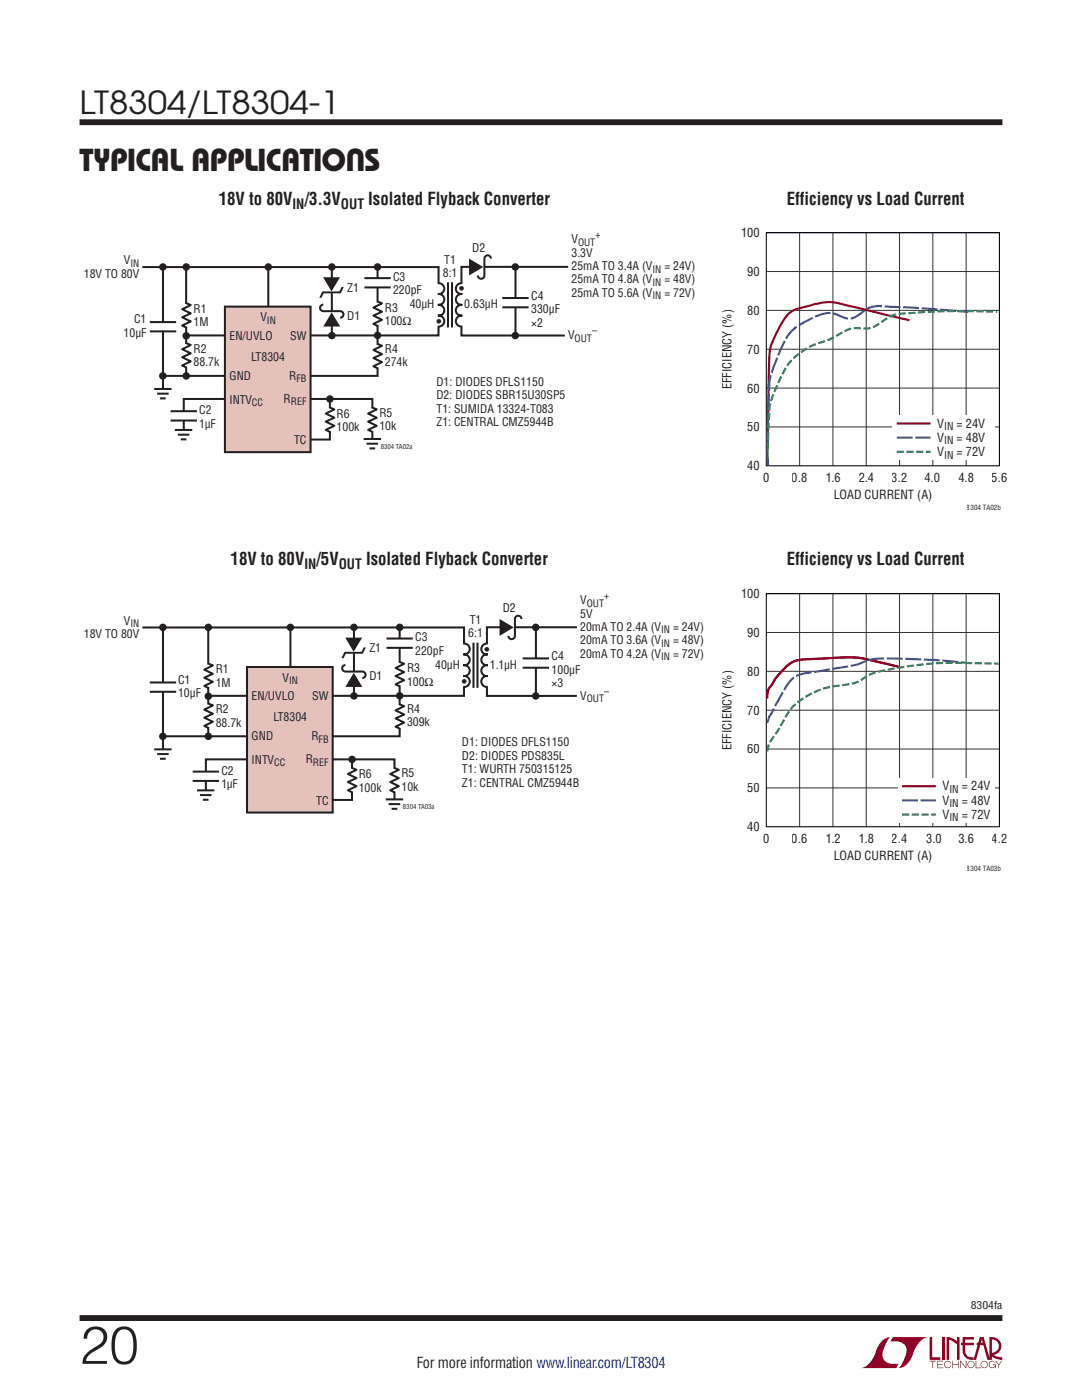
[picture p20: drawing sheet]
<svg xmlns="http://www.w3.org/2000/svg" width="216mm" height="279mm" viewBox="0 0 216 279" stroke-linecap="round" stroke-linejoin="round" font-family="sans-serif">
<defs><g id="words">
<text font-size="10.6" fill="#231f20" x="15.9" y="272.2">20</text>
<g font-size="6.3" fill="#231f20">
<text x="15.9" y="22.8">LT8304/LT8304-1</text>
<text x="15.9" y="34.1">TYPICAL APPLICATIONS</text>
</g>
<g font-size="3.5" fill="#231f20">
<text x="43.7" y="41">18V to 80V /3.3V</text>
<text x="73.5" y="41">Isolated Flyback Converter</text>
<text x="157" y="41">Efficiency vs Load Current</text>
<text x="46" y="112.8">18V to 80V /5V</text>
<text x="73" y="112.8">Isolated Flyback Converter</text>
<text x="157" y="112.8">Efficiency vs Load Current</text>
</g>
<g font-size="3" fill="#231f20">
<text x="91.6" y="58.8">•</text>
<text x="87.1" y="65.2">•</text>
<text x="96.7" y="130.7">•</text>
<text x="92.2" y="137.2">•</text>
<text x="83.2" y="273.1">For more information www.linear.com/LT8304</text>
</g>
<g font-size="2.8" fill="#231f20">
<text x="58.4" y="41.7">IN</text>
<text x="68" y="41.7">OUT</text>
<text x="60.7" y="113.5">IN</text>
<text x="67.6" y="113.5">OUT</text>
</g>
<g font-size="2.5" fill="#211e1e">
<text x="147.9" y="47.3">100</text>
<text x="149.1" y="55.1">90</text>
<text x="149.1" y="62.8">80</text>
<text x="149.1" y="70.6">70</text>
<text x="146" y="77.7" transform="rotate(-90 146 77.7)">EFFICIENCY (%)</text>
<text x="149.1" y="78.3">60</text>
<text x="149.1" y="86.1">50</text>
<text x="149.1" y="93.8">40</text>
<text x="152.3" y="96.2">0</text>
<text x="158" y="96.2">0.8</text>
<text x="164.7" y="96.2">1.6</text>
<text x="166.3" y="99.6">LOAD CURRENT (A)</text>
<text x="171.3" y="96.2">2.4</text>
<text x="177.9" y="96.2">3.2</text>
<text x="184.5" y="96.2">4.0</text>
<text x="191.2" y="96.2">4.8</text>
<text x="197.9" y="96.2">5.6</text>
<text x="147.9" y="119.4">100</text>
<text x="149.1" y="127.1">90</text>
<text x="149.1" y="134.9">80</text>
<text x="149.1" y="142.6">70</text>
<text x="146" y="149.7" transform="rotate(-90 146 149.7)">EFFICIENCY (%)</text>
<text x="149.1" y="150.4">60</text>
<text x="149.1" y="158.1">50</text>
<text x="149.1" y="165.9">40</text>
<text x="152.3" y="168.2">0</text>
<text x="158" y="168.2">0.6</text>
<text x="164.7" y="168.2">1.2</text>
<text x="166.3" y="171.7">LOAD CURRENT (A)</text>
<text x="171.3" y="168.2">1.8</text>
<text x="177.9" y="168.2">2.4</text>
<text x="184.8" y="168.2">3.0</text>
<text x="191.2" y="168.2">3.6</text>
<text x="197.9" y="168.2">4.2</text>
</g>
<g font-size="2.5" fill="#231f20">
<text x="187" y="88.2">V</text>
<text x="187" y="85.3">V</text>
<text x="190.9" y="85.3">= 24V</text>
<text x="190.9" y="88.2">= 48V</text>
<text x="187" y="91">V</text>
<text x="190.9" y="91">= 72V</text>
<text x="188.1" y="160.6">V</text>
<text x="188.1" y="157.7">V</text>
<text x="191.9" y="157.7">= 24V</text>
<text x="191.9" y="160.6">= 48V</text>
<text x="188.1" y="163.4">V</text>
<text x="191.9" y="163.4">= 72V</text>
</g>
<g font-size="2.3" fill="#231f20">
<text x="24.7" y="52.8">V</text>
<text x="88.7" y="52.6">T1</text>
<text x="94.2" y="50.2">D2</text>
<text x="114" y="51.2">3.3V</text>
<text x="114" y="53.9">25mA TO 3.4A (V</text>
<text x="114" y="48.5">V</text>
<text x="132.6" y="53.9">= 24V)</text>
<text x="16.7" y="55.4">18V TO 80V</text>
<text x="69.3" y="58.2">Z1</text>
<text x="78.4" y="56">C3</text>
<text x="78.4" y="58.7">220pF</text>
<text x="88.4" y="55.3">8:1</text>
<text x="106" y="59.9">C4</text>
<text x="114" y="56.6">25mA TO 4.8A (V</text>
<text x="114" y="59.3">25mA TO 5.6A (V</text>
<text x="132.6" y="56.6">= 48V)</text>
<text x="132.6" y="59.3">= 72V)</text>
<text x="26.7" y="64.6">C1</text>
<text x="38.6" y="62.4">R1</text>
<text x="38.6" y="65.1">1M</text>
<text x="52" y="64.1">V</text>
<text x="69.3" y="63.8">D1</text>
<text x="76.8" y="62.3">R3</text>
<text x="76.8" y="64.9">100Ω</text>
<text x="81.7" y="61.6">40µH</text>
<text x="92.6" y="61.6">0.63µH</text>
<text x="106" y="62.6">330µF</text>
<text x="106" y="65.2">×2</text>
<text x="24.7" y="67.2">10µF</text>
<text x="38.6" y="70.4">R2</text>
<text x="45.8" y="67.9">EN/UVLO</text>
<text x="50.1" y="72">LT8304</text>
<text x="57.9" y="67.9">SW</text>
<text x="76.8" y="70.4">R4</text>
<text x="113.4" y="67.7">V</text>
<text x="38.6" y="73.1">88.7k</text>
<text x="45.8" y="75.9">GND</text>
<text x="57.7" y="75.8">R</text>
<text x="76.8" y="73.1">274k</text>
<text x="87.1" y="77">D1: DIODES DFLS1150</text>
<text x="39.8" y="82.7">C2</text>
<text x="45.8" y="80.6">INTV</text>
<text x="56.6" y="80.4">R</text>
<text x="67.2" y="83.4">R6</text>
<text x="75.7" y="83.2">R5</text>
<text x="87.1" y="79.7">D2: DIODES SBR15U30SP5</text>
<text x="87.1" y="82.4">T1: SUMIDA 13324-T083</text>
<text x="39.8" y="85.4">1µF</text>
<text x="58.7" y="88.6">TC</text>
<text x="67.2" y="86.1">100k</text>
<text x="75.7" y="85.8">10k</text>
<text x="87.1" y="85.1">Z1: CENTRAL CMZ5944B</text>
<text x="24.7" y="124.7">V</text>
<text x="93.7" y="124.5">T1</text>
<text x="100.3" y="122.1">D2</text>
<text x="115.8" y="123.2">5V</text>
<text x="115.8" y="125.9">20mA TO 2.4A (V</text>
<text x="115.8" y="120.6">V</text>
<text x="134.3" y="125.9">= 24V)</text>
<text x="16.7" y="127.4">18V TO 80V</text>
<text x="73.7" y="130.1">Z1</text>
<text x="82.8" y="128">C3</text>
<text x="82.8" y="130.6">220pF</text>
<text x="93.4" y="127.2">6:1</text>
<text x="110.1" y="131.8">C4</text>
<text x="115.8" y="128.6">20mA TO 3.6A (V</text>
<text x="115.8" y="131.3">20mA TO 4.2A (V</text>
<text x="134.3" y="128.6">= 48V)</text>
<text x="134.3" y="131.3">= 72V)</text>
<text x="35.5" y="136.5">C1</text>
<text x="43.1" y="134.3">R1</text>
<text x="43.1" y="137">1M</text>
<text x="56.4" y="136">V</text>
<text x="73.7" y="135.7">D1</text>
<text x="81.2" y="134.2">R3</text>
<text x="81.2" y="136.9">100Ω</text>
<text x="86.8" y="133.5">40µH</text>
<text x="97.7" y="133.5">1.1µH</text>
<text x="110.1" y="134.5">100µF</text>
<text x="110.1" y="137.2">×3</text>
<text x="35.5" y="139.2">10µF</text>
<text x="43.1" y="142.3">R2</text>
<text x="50.2" y="139.7">EN/UVLO</text>
<text x="54.6" y="143.9">LT8304</text>
<text x="62.3" y="139.8">SW</text>
<text x="81.2" y="142.3">R4</text>
<text x="115.8" y="139.6">V</text>
<text x="43.1" y="145">88.7k</text>
<text x="50.2" y="147.7">GND</text>
<text x="62.1" y="147.7">R</text>
<text x="81.2" y="145">309k</text>
<text x="92.2" y="148.9">D1: DIODES DFLS1150</text>
<text x="44.2" y="154.6">C2</text>
<text x="50.2" y="152.4">INTV</text>
<text x="61" y="152.3">R</text>
<text x="71.6" y="155.3">R6</text>
<text x="80.1" y="155.1">R5</text>
<text x="92.2" y="151.6">D2: DIODES PDS835L</text>
<text x="92.2" y="154.3">T1: WURTH 750315125</text>
<text x="44.2" y="157.3">1µF</text>
<text x="63.1" y="160.6">TC</text>
<text x="71.6" y="158">100k</text>
<text x="80.1" y="157.8">10k</text>
<text x="92.2" y="157">Z1: CENTRAL CMZ5944B</text>
</g>
<g font-size="2.1" fill="#231f20">
<text x="188.4" y="85.9">IN</text>
<text x="188.4" y="88.7">IN</text>
<text x="188.4" y="91.5">IN</text>
<text x="189.4" y="158.3">IN</text>
<text x="189.4" y="161.1">IN</text>
<text x="189.4" y="163.9">IN</text>
<text x="193.7" y="261.2">8304fa</text>
</g>
<g font-size="2" fill="#231f20">
<text x="118.8" y="47.5">+</text>
<text x="26" y="53.3">IN</text>
<text x="115.3" y="49">OUT</text>
<text x="130.2" y="54.4">IN</text>
<text x="130.2" y="57.1">IN</text>
<text x="130.2" y="59.8">IN</text>
<text x="53.3" y="64.6">IN</text>
<text x="114.7" y="68.2">OUT</text>
<text x="118.1" y="66.7">–</text>
<text x="59.2" y="76.3">FB</text>
<text x="50.3" y="81.1">CC</text>
<text x="58" y="80.9">REF</text>
<text x="120.5" y="119.6">+</text>
<text x="26" y="125.2">IN</text>
<text x="117.1" y="121.1">OUT</text>
<text x="131.9" y="126.4">IN</text>
<text x="131.9" y="129.1">IN</text>
<text x="131.9" y="131.8">IN</text>
<text x="57.7" y="136.6">IN</text>
<text x="117.1" y="140.1">OUT</text>
<text x="120.5" y="138.6">–</text>
<text x="63.6" y="148.2">FB</text>
<text x="54.7" y="152.9">CC</text>
<text x="62.4" y="152.8">REF</text>
</g>
<g font-size="1.4" fill="#231f20">
<text x="193" y="101.7">8304 TA02b</text>
<text x="193" y="173.7">8304 TA03b</text>
</g>
<g font-size="1.3" fill="#231f20">
<text x="76" y="89.6">8304 TA02a</text>
<text x="80.4" y="161.5">8304 TA03a</text>
</g>
</g></defs>
<g fill="#900126">
<path d="M185.5 266.8h.5v4.1h1.6v.5h-2.1z"/>
<path d="M176.2 267.4l1-.5h.5h-.1a6.2 6.2 0 0 0-1.4 4 2.58 2.58 0 0 0 3.1 1.3l-.5 .8h-6.9a4.9 4.9 0 0 0 3-3.8l.4-.7z"/>
<path d="M178.1 266.9h7a4.9 4.9 0 0 0-3.1 3.7 3.2 3.2 0 0 1-2.7 2.4h.1a6.2 6.2 0 0 0 1.4-4.1 2.58 2.58 0 0 0-3.1-1.2z"/>
<path d="M188 266.8h.5v4.6h-.5z"/>
<path d="M188.9 266.8l1 .2 1.1 .7v-.9h.5v4.6h-.5v-3.1l-1.6-.9v4h-.5z"/>
<path d="M185.5 271.6h1.3v.1h-.6v1.3h-.1v-1.3h-.6z"/>
<path d="M187 271.6h1.2v.1h-1v.5h.9v.2h-.9v.5h1v.1h-1.2z"/>
<path d="M190 271.6h.2v.6h1v-.6h.1v1.4h-.1v-.6h-1v.6h-.2z"/>
<path d="M191.6 271.6h.1l1 1.2v-1.2h.1v1.4l-1.1-1.2v1.2h-.1z"/>
<path d="M194.7 271.6h.1v1.3h.9v.1h-1z"/>
<path d="M198.6 271.6h.2l.5 .7 .5-.7h.2l-.6 .8v.6h-.2v-.6z"/>
<path d="M192.1 266.8h2.2v.5h-1.7v.7h1.7v.5h-1.7v1.1a1.32 1.32 0 0 0 1.7 1.3v.5l1.2-4.6h.8l1.1 4.1v-4.1a1.84 1.84 0 0 1 2.4 1.4 1.84 1.84 0 0 1-1.5 2.2l.8 .4 .9 .1v.5l-1.2-.2-1-.6v-.6a1.34 1.34 0 0 0 1.5-1.2 1.34 1.34 0 0 0-1.4-1.5v4.1h-.9l-.8-2.9h-1.3v-.5h1.2l-.2-.7-1.1 4.1a2.06 2.06 0 0 1-2.7-1.3v-1.6h-.4v-.5h.4z"/>
<path d="M193.2 271.8a.72 .72 0 0 1 1.2 .1 .72 .72 0 0 1-.4 1.1 .72 .72 0 0 1-1-.7h.2a.59 .59 0 0 0 .8 .5 .59 .59 0 0 0 .2-.9 .59 .59 0 0 0-1 .2v.2h-.2z"/>
<path d="M195.9 271.8a.72 .72 0 0 1 1.1 .1 .72 .72 0 0 1-.4 1.1 .72 .72 0 0 1-.9-.7h.1a.59 .59 0 0 0 .8 .5 .59 .59 0 0 0 .2-.9 .59 .59 0 0 0-.9 .2l-.1 .2h-.1z"/>
<path d="M197.5 271.8a.72 .72 0 0 1 1.2 .2h-.2a.59 .59 0 0 0-.9-.1 .59 .59 0 0 0 .1 .9 .59 .59 0 0 0 .9-.4h-.5v-.1h.6v.7h-.1v-.3a.73 .73 0 0 1-1.1 .2 .73 .73 0 0 1 0-1.1z"/>
<path d="M188.6 271.8a.71 .71 0 0 1 1.2 .3h-.1a.59 .59 0 0 0-.9-.3 .59 .59 0 0 0-.1 1 .59 .59 0 0 0 1-.3h.1a.73 .73 0 0 1-1.1 .4 .73 .73 0 0 1-.1-1.1z"/>
</g>
<path d="M15.9 24.4h184.1M15.9 263h184.1" fill="none" stroke="#231f20" stroke-width="1.2" stroke-linecap="butt"/>
<path d="M28.4 53.3h59.1v13.6h-50.4M32.5 53.3v25.1M37.1 53.3v21.6M53.5 53.3v11.9M66.2 53.3v13.6M75.3 53.3v21.7h-43M102.9 53.3v13.7M113.4 53.3h-21.3v13.7h20.6M65.8 79.7v8h-5.8M36.7 87.1v-7.5h37.6v9.2" fill="none" stroke="#231f20" stroke-width=".4"/>
<path d="M44.9 61.2h17.1v29h-17.1z" fill="#e5c1bc"/>
<g fill="none" stroke="#231f20" stroke-width=".4">
<path d="M72.7 55.5h5.3M72.7 57.4h5.3M30.8 77.6h3.4M31.4 78.6h2.2M31.9 79.5h1.2M44.9 61.2h17.1v29h-17.1zM75.3 60.1l.9 .4-1.7 .9 1.7 .8-1.7 .8 1.7 .8-1.7 .8 .9 .5M34.9 85.8h3.5M35.5 86.7h2.3M36.1 87.7h1.1M72.6 87.6h3.4M73.1 88.5h2.3"/>
<path d="M73.7 89.5h1.2"/>
</g>
<path d="M66.1 56.4v2.1M75.3 55.5v1.9M32.5 77.6v2.1M75.4 60.3v4.6M36.6 85.8v2.1M74.3 87.6v2.1" fill="none" stroke="#fff" stroke-width="1" stroke-linecap="butt"/>
<g fill="#231f20">
<path d="M64.5 55.3h3.3l-1.6 2.9z"/>
<path d="M64.3 58.2h3.4l.5-.9h.4l-.6 1.2h-3.4l-.5 .9h-.4z"/>
</g>
<path d="M87.5 56.6v8.5M92.1 56.6v8.5" fill="none" stroke="#fff" stroke-width="1" stroke-linecap="butt"/>
<path d="M87.4 56.5a1.1 1.1 0 0 1 1.3 1.1 1.1 1.1 0 0 1-1.3 1.1 1.1 1.1 0 0 1 1.3 1.1 1.1 1.1 0 0 1-1.3 1 1.1 1.1 0 0 1 1.3 1.1 1.1 1.1 0 0 1-1.3 1.1 1.1 1.1 0 0 1 1.3 1.1 1.1 1.1 0 0 1-1.3 1.1M89.4 56.3v9.1M90.2 56.3v9.1M92.2 56.5a1.1 1.1 0 0 0-1.2 1.1 1.1 1.1 0 0 0 1.2 1.1 1.1 1.1 0 0 0-1.2 1.1 1.1 1.1 0 0 0 1.2 1 1.1 1.1 0 0 0-1.2 1.1 1.1 1.1 0 0 0 1.2 1.1 1.1 1.1 0 0 0-1.2 1.1 1.1 1.1 0 0 0 1.2 1.1" fill="none" stroke="#231f20" stroke-width=".4"/>
<g fill="#231f20">
<circle cx="53.5" cy="53.3" r=".75"/>
<circle cx="66.2" cy="53.3" r=".75"/>
<circle cx="66.2" cy="67" r=".75"/>
<circle cx="75.3" cy="53.3" r=".75"/>
<circle cx="102.8" cy="53.3" r=".75"/>
<circle cx="102.8" cy="67" r=".75"/>
<circle cx="75.3" cy="66.9" r=".75"/>
<circle cx="32.5" cy="75" r=".75"/>
</g>
<path d="M102.9 59.5v1.8M32.5 64.3v1.8M75.4 68.8v4.6M36.7 82.1v1.8" fill="none" stroke="#fff" stroke-width="1" stroke-linecap="butt"/>
<path d="M100.2 59.5h5.3M29.9 64.3h5.3M29.9 66.1h5.3M75.3 68.6l.9 .4-1.7 .8 1.7 .9-1.7 .8 1.7 .8-1.7 .8 .9 .5M100.2 61.3h5.3M34 82.1h5.3M34 83.9h5.3" fill="none" stroke="#231f20" stroke-width=".4"/>
<circle cx="65.8" cy="79.6" r=".75" fill="#231f20"/>
<path d="M94.6 53.3h2M37.2 60.7v4.5M37.2 68.6v4.6M65.9 81.5v4.6M74.3 81.5v4.6" fill="none" stroke="#fff" stroke-width="1" stroke-linecap="butt"/>
<path d="M37.1 68.4l1 .5-1.7 .8 1.7 .8-1.7 .8 1.7 .8-1.7 .8 .9 .5M37.1 60.5l1 .4-1.7 .8 1.7 .8-1.7 .8 1.7 .9-1.7 .8 .9 .4M65.7 81.3l1 .4-1.7 .8 1.7 .9-1.7 .7 1.7 .9-1.7 .8 .9 .4M74.2 81.3l1 .4-1.7 .8 1.7 .9-1.7 .7 1.7 .9-1.7 .8 .9 .4" fill="none" stroke="#231f20" stroke-width=".4"/>
<path d="M93.6 51.6l2.8 1.7-2.8 1.7z" fill="#231f20"/>
<path d="M98 51.6a.65 .65 0 0 0-.7-.6 .65 .65 0 0 0-.6 .6v3.4a.65 .65 0 0 1-.7 .6 .65 .65 0 0 1-.6-.6" fill="none" stroke="#231f20" stroke-width=".4"/>
<path d="M66.2 62.1v2.1" fill="none" stroke="#fff" stroke-width="1" stroke-linecap="butt"/>
<path d="M66.2 62.3l1.7 2.9h-3.4z" fill="#231f20"/>
<path d="M64.5 60.8a.65 .65 0 0 0-.6 .7 .65 .65 0 0 0 .6 .6h3.4a.65 .65 0 0 1 .6 .7 .65 .65 0 0 1-.6 .6" fill="none" stroke="#231f20" stroke-width=".4"/>
<g fill="#231f20">
<circle cx="32.5" cy="53.3" r=".75"/>
<circle cx="37.2" cy="53.3" r=".75"/>
<circle cx="37.2" cy="67" r=".75"/>
<circle cx="37.2" cy="75" r=".75"/>
</g>
<path d="M28.4 125.2h64.2v13.7h-51M32.5 125.2v25.2M41.6 125.3v21.6M57.9 125.2v11.9M70.6 125.2v13.7M79.7 125.2v21.7h-47.4M106.9 125.2v13.7M115.1 125.2h-17.9v13.7h17.9M41.1 159v-7.5h37.6v9.3M70.2 151.7v7.9h-5.8" fill="none" stroke="#231f20" stroke-width=".4"/>
<path d="M49.3 133.1h17.1v29.1h-17.1z" fill="#e5c1bc"/>
<g fill="none" stroke="#231f20" stroke-width=".4">
<path d="M49.3 133.1h17.1v29.1h-17.1zM77.1 127.4h5.3M77.1 129.3h5.3M79.7 132.1l.9 .4-1.7 .8 1.7 .8-1.7 .8 1.7 .8-1.7 .9 1 .4M30.8 149.6h3.4M31.4 150.5h2.2M31.9 151.4h1.2M39.3 157.7h3.5M39.9 158.7h2.3M40.5 159.6h1.1M77 159.5h3.4M77.6 160.5h2.3"/>
<path d="M78.1 161.4h1.2"/>
</g>
<path d="M70.6 128.3v2.1M79.8 127.5v1.8M79.8 132.3v4.5M32.5 149.6v2.1M41.1 157.7v2.2M78.7 159.6v2.1" fill="none" stroke="#fff" stroke-width="1" stroke-linecap="butt"/>
<g fill="#231f20">
<path d="M68.9 127.3h3.4l-1.7 2.8z"/>
<path d="M68.7 130.1h3.4l.5-.9h.4l-.6 1.3h-3.4l-.4 .9h-.5z"/>
</g>
<path d="M92.6 128.5v8.5M97.2 128.5v8.5" fill="none" stroke="#fff" stroke-width="1" stroke-linecap="butt"/>
<path d="M92.4 128.4a1.1 1.1 0 0 1 1.3 1.1 1.1 1.1 0 0 1-1.3 1.1 1.1 1.1 0 0 1 1.3 1.1 1.1 1.1 0 0 1-1.3 1.1 1.1 1.1 0 0 1 1.3 1 1.1 1.1 0 0 1-1.3 1.1 1.1 1.1 0 0 1 1.3 1.1 1.1 1.1 0 0 1-1.3 1.1M94.5 128.2v9.1M95.3 128.2v9.1M97.3 128.4a1.1 1.1 0 0 0-1.3 1.1 1.1 1.1 0 0 0 1.3 1.1 1.1 1.1 0 0 0-1.3 1.1 1.1 1.1 0 0 0 1.3 1.1 1.1 1.1 0 0 0-1.3 1 1.1 1.1 0 0 0 1.3 1.1 1.1 1.1 0 0 0-1.3 1.1 1.1 1.1 0 0 0 1.3 1.1" fill="none" stroke="#231f20" stroke-width=".4"/>
<g fill="#231f20">
<circle cx="57.9" cy="125.2" r=".75"/>
<circle cx="70.6" cy="125.2" r=".75"/>
<circle cx="70.6" cy="138.9" r=".75"/>
<circle cx="79.8" cy="125.2" r=".75"/>
<circle cx="106.9" cy="125.2" r=".75"/>
<circle cx="106.9" cy="138.9" r=".75"/>
<circle cx="79.8" cy="138.9" r=".75"/>
<circle cx="32.5" cy="146.9" r=".75"/>
</g>
<path d="M32.5 136.2v1.9M106.9 131.4v1.9M41.1 154v1.8M79.8 140.7v4.6" fill="none" stroke="#fff" stroke-width="1" stroke-linecap="butt"/>
<path d="M29.9 136.2h5.3M29.9 138.1h5.3M104.3 131.4h5.3M104.3 133.3h5.3M38.4 154h5.3M38.4 155.9h5.3M79.7 140.5l.9 .4-1.7 .9 1.7 .8-1.7 .8 1.7 .8-1.7 .8 1 .5" fill="none" stroke="#231f20" stroke-width=".4"/>
<circle cx="70.2" cy="151.6" r=".75" fill="#231f20"/>
<path d="M41.6 132.6v4.6M100.7 125.2h2M41.6 140.6v4.5M70.3 153.4v4.6M78.7 153.4v4.6" fill="none" stroke="#fff" stroke-width="1" stroke-linecap="butt"/>
<path d="M41.5 132.4l1 .4-1.7 .8 1.7 .9-1.7 .8 1.7 .8-1.7 .8 .9 .4M41.5 140.4l1 .4-1.7 .8 1.7 .8-1.7 .8 1.7 .9-1.7 .8 .9 .4M70.2 153.2l.9 .4-1.7 .9 1.7 .8-1.7 .8 1.7 .8-1.7 .8 .9 .5M78.6 153.2l1 .4-1.7 .9 1.7 .8-1.7 .8 1.7 .8-1.7 .8 .9 .5" fill="none" stroke="#231f20" stroke-width=".4"/>
<path d="M99.7 123.5l2.8 1.7-2.8 1.7z" fill="#231f20"/>
<path d="M104 123.5a.65 .65 0 0 0-.6-.6 .65 .65 0 0 0-.7 .7v3.3a.65 .65 0 0 1-.6 .7 .65 .65 0 0 1-.7-.7" fill="none" stroke="#231f20" stroke-width=".4"/>
<path d="M70.6 134.1v2" fill="none" stroke="#fff" stroke-width="1" stroke-linecap="butt"/>
<path d="M70.6 134.3l1.7 2.8h-3.4z" fill="#231f20"/>
<path d="M68.9 132.7a.65 .65 0 0 0-.6 .7 .65 .65 0 0 0 .6 .6h3.4a.65 .65 0 0 1 .6 .7 .65 .65 0 0 1-.6 .6" fill="none" stroke="#231f20" stroke-width=".4"/>
<g fill="#231f20">
<circle cx="32.5" cy="125.2" r=".75"/>
<circle cx="41.6" cy="125.2" r=".75"/>
<circle cx="41.6" cy="138.9" r=".75"/>
<circle cx="41.6" cy="146.9" r=".75"/>
</g>
<path d="M152.9 46.4h46.5v46.6M152.9 54.2h46.5M159.6 46.4v46.6M166.2 46.4v46.6M172.8 46.4v46.6M179.5 46.4v46.6M186.1 46.4v46.6M192.8 46.4v46.6M152.9 77.5h46.5M152.9 69.7h46.5M152.9 61.9h46.5M152.9 85.2h46.5" fill="none" stroke="#313232" stroke-width=".2"/>
<path d="M152.9 46.4h46.5v46.6h-46.5z" fill="none" stroke="#050504" stroke-width=".21"/>
<path d="M178.2 82.9h20.3v8.9h-20.3z" fill="#fff"/>
<path d="M153.2 89.7l.2-5.9a11.6 11.6 0 0 1 1.3-6.1 17.4 17.4 0 0 1 4-6.6 15.1 15.1 0 0 1 6.3-3.1l.6-.3a18.9 18.9 0 0 1 4.7-2.2h.6a5.8 5.8 0 0 0 5.4-1.5 7.7 7.7 0 0 1 5.4-1.5l7.1-.4 10.2 .1M178.9 90.2h6.8" fill="none" stroke="#2d864a" stroke-width=".42" stroke-dasharray="1.4 .5" stroke-linecap="butt"/>
<path d="M153.2 92.8v-6.1l.2-7.2a16.9 16.9 0 0 1 .7-5.5 29.9 29.9 0 0 1 3.7-7.7 17.1 17.1 0 0 1 7.2-3.8 6.5 6.5 0 0 1 3.6 .9 3.6 3.6 0 0 0 3.5-1.1 5.5 5.5 0 0 1 4.8-1.1l6 .2 10.3 .9M178.9 87.3h6.8" fill="none" stroke="#3a53a3" stroke-width=".42" stroke-dasharray="3.2 .5" stroke-linecap="butt"/>
<path d="M181.5 63.9l-11.7-2.8a11.9 11.9 0 0 0-9 .1 5.8 5.8 0 0 0-5 3.6 14.4 14.4 0 0 0-2.3 6.2l-.3 17.4M178.9 84.5h6.8" fill="none" stroke="#900126" stroke-width=".42"/>
<path d="M152.9 118.5h46.5v46.5M159.6 118.5v46.5M166.2 118.5v46.5M172.8 118.5v46.5M179.5 118.5v46.5M186.1 118.5v46.5M192.8 118.5v46.5M152.9 134h46.5M152.9 126.2h46.5M152.9 157.2h46.5M152.9 149.5h46.5M152.9 141.7h46.5" fill="none" stroke="#313232" stroke-width=".2"/>
<path d="M152.9 118.5h46.5v46.5h-46.5z" fill="none" stroke="#050504" stroke-width=".21"/>
<path d="M179.2 155.3h19.3v8.9h-19.3z" fill="#fff"/>
<path d="M153.1 149.9l.5-1.7 1.5-2.3a26.9 26.9 0 0 1 3.4-5.1 16.7 16.7 0 0 1 10.6-4.2 8.5 8.5 0 0 0 4.3-1.9 44.9 44.9 0 0 1 10.5-2.1 135.9 135.9 0 0 1 15.4-.1M180 162.6h6.7" fill="none" stroke="#2d864a" stroke-width=".42" stroke-dasharray="1.4 .5" stroke-linecap="butt"/>
<path d="M153.1 144.3l.2-.7a46.9 46.9 0 0 1 4.6-8 6.7 6.7 0 0 1 4.6-1.5l4-.7a20.9 20.9 0 0 0 6.9-1.7 40.9 40.9 0 0 1 9.4-.1l5.2 .2 4.7 .5M180 159.7h6.7" fill="none" stroke="#3a53a3" stroke-width=".42" stroke-dasharray="3.2 .5" stroke-linecap="butt"/>
<path d="M179.4 133.1l-4.4-1a21.7 21.7 0 0 0-9.4-.8l-1.6 .1a20.3 20.3 0 0 0-5.5 .6 12.8 12.8 0 0 0-4.5 4.6 3.1 3.1 0 0 0-.9 2.8M180 156.9h6.7" fill="none" stroke="#900126" stroke-width=".42"/>
<use href="#words"/>
</svg>
